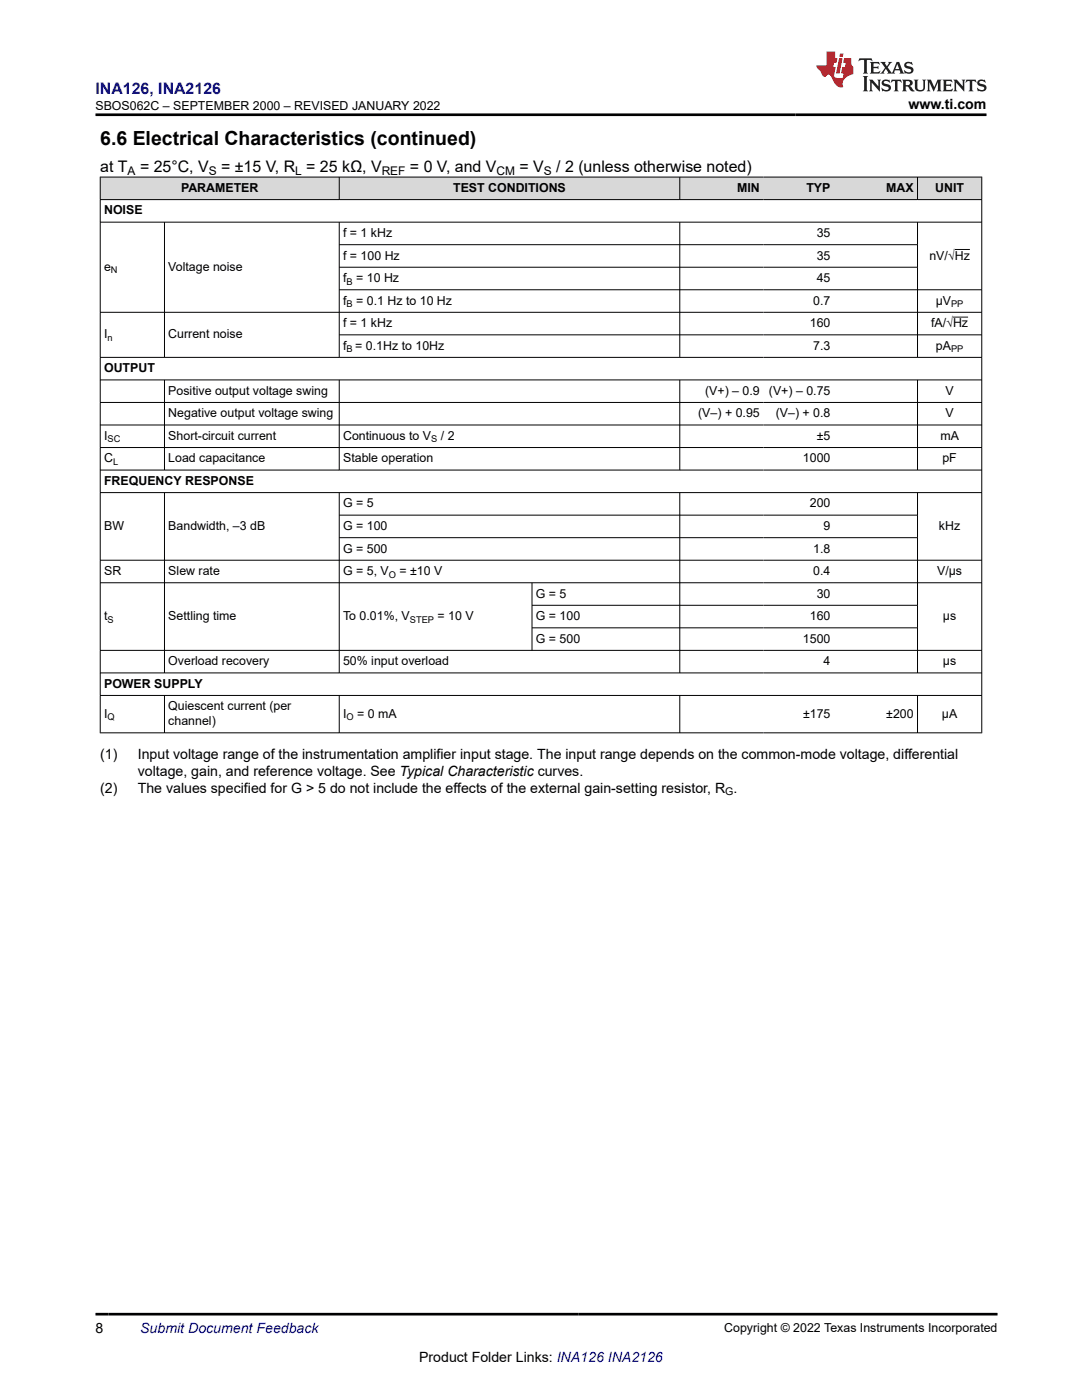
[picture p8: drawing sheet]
<svg xmlns="http://www.w3.org/2000/svg" width="216mm" height="279mm" viewBox="0 0 216 279" stroke-linecap="round" stroke-linejoin="round" font-family="sans-serif">
<defs><g id="words">
<text font-size="3.9" x="20" y="28.8">6.6 Electrical Characteristics (continued)</text>
<text font-size="3.2" fill="#00f" x="19.1" y="18.7">INA126, INA2126</text>
<g font-size="3.2">
<text x="20" y="34.3">at T</text>
<text x="27.9" y="34.3">= 25°C, V</text>
<text x="44.1" y="34.3">= ±15 V, R = 25 kΩ, V</text>
<text x="81.8" y="34.3">= 0 V, and V</text>
<text x="103.7" y="34.3">= V</text>
<text x="111" y="34.3">/ 2 (unless otherwise noted)</text>
</g>
<g font-size="2.8">
<text x="181.3" y="21.8">www.ti.com</text>
<text x="20" y="151.4">(1)</text>
<text x="27.5" y="151.4">Input voltage range of the instrumentation amplifier input stage. The input range depends on the common-mode voltage, differential</text>
<text x="27.5" y="154.8">voltage, gain, and reference voltage. See Typical Characteristic curves.</text>
<text x="20" y="158.2">(2)</text>
<text x="27.5" y="158.2">The values specified for G &gt; 5 do not include the effects of the external gain-setting resistor, R .</text>
<text x="19.1" y="266.1">8</text>
<text x="83.6" y="271.7">Product Folder Links: INA126 INA2126</text>
</g>
<text font-size="2.8" fill="#00f" x="28" y="266.1">Submit Document Feedback</text>
<g font-size="2.5">
<text x="19.1" y="21.9">SBOS062C – SEPTEMBER 2000 – REVISED JANUARY 2022</text>
<text x="36.1" y="38.3">PARAMETER</text>
<text x="90.4" y="38.3">TEST CONDITIONS</text>
<text x="147.1" y="38.3">MIN</text>
<text x="160.9" y="38.3">TYP</text>
<text x="176.8" y="38.3">MAX</text>
<text x="186.6" y="38.3">UNIT</text>
<text x="20.8" y="42.8">NOISE</text>
<text x="68.5" y="47.3">f = 1 kHz</text>
<text x="163" y="47.3">35</text>
<text x="68.5" y="51.8">f = 100 Hz</text>
<text x="163" y="51.8">35</text>
<text x="185.4" y="51.8">nV/√Hz</text>
<text x="20.8" y="54">e</text>
<text x="33.6" y="54">Voltage noise</text>
<text x="68.5" y="56.3">f</text>
<text x="71.1" y="56.3">= 10 Hz</text>
<text x="163" y="56.3">45</text>
<text x="68.5" y="60.8">f</text>
<text x="68.5" y="65.3">f = 1 kHz</text>
<text x="71.1" y="60.8">= 0.1 Hz to 10 Hz</text>
<text x="161.6" y="65.3">160</text>
<text x="162.3" y="60.8">0.7</text>
<text x="185.8" y="65.3">fA/√Hz</text>
<text x="186.7" y="60.8">µV</text>
<text x="20.8" y="67.5">I</text>
<text x="33.6" y="67.5">Current noise</text>
<text x="68.5" y="69.8">f = 0.1Hz to 10Hz</text>
<text x="162.3" y="69.8">7.3</text>
<text x="186.7" y="69.8">pA</text>
<text x="20.8" y="74.3">OUTPUT</text>
<text x="33.6" y="78.8">Positive output voltage swing</text>
<text x="33.6" y="83.3">Negative output voltage swing</text>
<text x="139.3" y="83.3">(V–) + 0.95</text>
<text x="140.7" y="78.8">(V+) – 0.9</text>
<text x="153.4" y="78.8">(V+) – 0.75</text>
<text x="154.8" y="83.3">(V–) + 0.8</text>
<text x="188.7" y="78.8">V</text>
<text x="188.7" y="83.3">V</text>
<text x="20.8" y="87.8">I</text>
<text x="33.6" y="87.8">Short-circuit current</text>
<text x="68.5" y="87.8">Continuous to V</text>
<text x="88" y="87.8">/ 2</text>
<text x="163" y="87.8">±5</text>
<text x="187.6" y="87.8">mA</text>
<text x="20.8" y="92.3">C</text>
<text x="33.6" y="92.3">Load capacitance</text>
<text x="68.5" y="92.3">Stable operation</text>
<text x="160.2" y="92.3">1000</text>
<text x="188" y="92.3">pF</text>
<text x="20.8" y="96.8">FREQUENCY RESPONSE</text>
<text x="68.5" y="101.3">G = 5</text>
<text x="161.6" y="101.3">200</text>
<text x="20.8" y="105.8">BW</text>
<text x="33.6" y="105.8">Bandwidth, –3 dB</text>
<text x="68.5" y="105.8">G = 100</text>
<text x="164.3" y="105.8">9</text>
<text x="187.4" y="105.8">kHz</text>
<text x="68.5" y="110.3">G = 500</text>
<text x="162.3" y="110.3">1.8</text>
<text x="20.8" y="114.8">SR</text>
<text x="33.6" y="114.8">Slew rate</text>
<text x="68.5" y="114.8">G = 5, V</text>
<text x="79.7" y="114.8">= ±10 V</text>
<text x="106.9" y="119.3">G = 5</text>
<text x="162.3" y="114.8">0.4</text>
<text x="163" y="119.3">30</text>
<text x="187" y="114.8">V/µs</text>
<text x="20.8" y="123.8">t</text>
<text x="33.6" y="123.8">Settling time</text>
<text x="68.5" y="123.8">To 0.01%, V</text>
<text x="87.3" y="123.8">= 10 V</text>
<text x="106.9" y="123.8">G = 100</text>
<text x="161.6" y="123.8">160</text>
<text x="188.2" y="123.8">µs</text>
<text x="106.9" y="128.3">G = 500</text>
<text x="160.2" y="128.3">1500</text>
<text x="20.8" y="137.3">POWER SUPPLY</text>
<text x="33.6" y="132.8">Overload recovery</text>
<text x="68.5" y="132.8">50% input overload</text>
<text x="164.3" y="132.8">4</text>
<text x="188.2" y="132.8">µs</text>
<text x="20.8" y="143.2">I</text>
<text x="33.6" y="141.8">Quiescent current (per</text>
<text x="68.5" y="143.2">I</text>
<text x="71.3" y="143.2">= 0 mA</text>
<text x="160.2" y="143.2">±175</text>
<text x="176.8" y="143.2">±200</text>
<text x="188" y="143.2">µA</text>
<text x="33.6" y="144.7">channel)</text>
<text x="144.5" y="265.8">Copyright © 2022 Texas Instruments Incorporated</text>
</g>
<g font-size="2.4">
<text x="25.5" y="34.9">A</text>
<text x="41.7" y="34.9">S</text>
<text x="58.9" y="34.9">L</text>
<text x="76.2" y="34.9">REF</text>
<text x="99.1" y="34.9">CM</text>
<text x="108.5" y="34.9">S</text>
</g>
<text font-size="2.1" x="144.7" y="158.7">G</text>
<g font-size="1.9">
<text x="22.1" y="54.5">N</text>
<text x="69.1" y="56.8">B</text>
<text x="69.1" y="61.3">B</text>
<text x="189.8" y="61.3">PP</text>
<text x="21.5" y="68">n</text>
<text x="69.1" y="70.3">B</text>
<text x="189.8" y="70.3">PP</text>
<text x="21.5" y="88.3">SC</text>
<text x="86" y="88.3">S</text>
<text x="22.6" y="92.8">L</text>
<text x="77.6" y="115.3">O</text>
<text x="21.5" y="124.3">S</text>
<text x="81.8" y="124.3">STEP</text>
<text x="21.5" y="143.7">Q</text>
<text x="69.1" y="143.7">O</text>
</g>
</g></defs>
<g fill="#d8d8d8">
<path d="M20 35.3h175.9v4.5h-175.9z" fill-rule="evenodd"/>
<path d="M20.1 35.4h47.5v4.4h-47.5z" fill-rule="evenodd"/>
<path d="M67.8 35.4h67.8v4.4h-67.8z" fill-rule="evenodd"/>
<path d="M135.7 35.4h16.6v4.4h-16.6z" fill-rule="evenodd"/>
<path d="M152.3 35.4h14.1v4.4h-14.1z" fill-rule="evenodd"/>
<path d="M166.4 35.4h16.6v4.4h-16.6z" fill-rule="evenodd"/>
<path d="M183.1 35.4h12.7v4.4h-12.7z" fill-rule="evenodd"/>
</g>
<g fill="none" stroke="#000" stroke-width=".2">
<path d="M19.9 35.3h176.1M19.9 39.8h176.1M20 35.3v111M67.7 35.3v4.6M135.6 35.3v4.6M183.1 35.3v4.6M195.9 35.3v111M19.9 44.3h176.1M32.8 44.3v27.1M67.7 44.3v27.1M67.7 48.8h115.4M67.7 53.3h115.4"/>
<path d="M135.6 44.3v27.1M183.1 44.3v27.1M190.5 49.8h3M196 57.8h-128.3M19.9 62.3h176.1M19.9 71.3h176.1M19.9 75.8h176.1M32.8 75.8v18.1M67.7 75.8v18.1M67.7 66.8h128.3M135.6 75.8v18.1M183.1 75.8v18.1"/>
<path d="M190.2 63.3h3M19.9 80.3h176.1M19.9 84.8h176.1M19.9 89.3h176.1M19.9 93.8h176.1M19.9 98.3h176.1M32.8 98.3v36.1M67.7 98.3v36.1M135.6 98.3v36.1M183.1 98.3v36.1M19.9 111.8h176.1M19.9 116.3h176.1"/>
<path d="M67.7 102.8h115.4M67.7 107.3h115.4M106.2 116.3v13.6M19.9 129.8h176.1M19.9 134.3h176.1M19.9 138.8h176.1M32.8 138.8v7.5M67.7 138.8v7.5M106.2 120.8h76.9M106.2 125.3h76.9M135.6 138.8v7.5M183.1 138.8v7.5"/>
<path d="M19.9 146.3h176.1"/>
</g>
<path d="M171.5 11.6l-.2 .6 .5-.2h.6v.1v2.2l-.2 .4h1l-.2-.4v-2.2v-.1h.5l.6 .2-.2-.6zM173.6 12.4l.2 .3v1.6l-.2 .4h1.9l.1-.6a1.08 1.08 0 0 1-1.3 .2v-.7h.6l.4 .2v-.7l-.4 .2h-.6v-.5l.2-.2a1 1 0 0 1 1 .3l-.1-.5zM175.7 12.4l.9 1.1-1 1.2h.9l-.2-.2 .5-.8 .4 .8-.2 .2h1.6l-.2-.2 .2-.5h.9l.1 .5-.1 .2h.9l-.2-.4-.8-1.9h-.5l-.9 2.1-.9-1.1 .9-1h-.8l.2 .2-.4 .6-.4-.6 .2-.2zM179 12.8l.4 1h-.7zM180.7 12.5a.65 .65 0 0 0-.2 .7 .65 .65 0 0 0 .6 .5l.6 .1 .1 .3a.79 .79 0 0 1-.7 .4 .79 .79 0 0 1-.7-.5l.1 .7 .2-.1a.93 .93 0 0 0 1.1 0 .93 .93 0 0 0 .4-.9 1.46 1.46 0 0 0-1.2-.6l-.1-.3a1.09 1.09 0 0 1 1.2 .2l-.2-.6-.1 .1-.5-.2zM172.2 15.2l.2 .4v2.2l-.2 .4h1l-.2-.4v-2.2l.2-.4zM173.4 15.9l.2 .4v1.5l-.2 .4h.8l-.3-.4 .1-1.3 1.6 1.8v-2l.2-.4h-.7l.1 .2 .1 1.1-1.2-1.3zM176.2 16a.65 .65 0 0 0-.2 .8 .65 .65 0 0 0 .6 .4l.6 .2 .1 .2a.79 .79 0 0 1-.7 .4 .79 .79 0 0 1-.7-.5l.1 .7 .2-.1a.93 .93 0 0 0 1.1 .1 .93 .93 0 0 0 .4-1 1.46 1.46 0 0 0-1.2-.5l-.1-.4a1.09 1.09 0 0 1 1.2 .2l-.1-.6-.2 .1-.5-.1zM177.9 15.9l-.1 .6a.63 .63 0 0 1 .8-.3v1.6l-.3 .4h1l-.2-.4v-1.6a.66 .66 0 0 1 .8 .3l-.1-.6zM180 15.9l.2 .4v1.5l-.2 .4h1l-.2-.2-.1-.7h.5l.1 .2a.79 .79 0 0 0 1.2 .6l-1-.9a.61 .61 0 0 0 .6-.6 .61 .61 0 0 0-.5-.7zM180.8 16.2h.1a.47 .47 0 0 1 .5 .1 .47 .47 0 0 1 .1 .5l-.1 .1-.7 .1zM182.3 15.9l.2 .2a2.27 2.27 0 0 0 .4 2 1.04 1.04 0 0 0 1.7-.7v-1.3l.2-.2h-.8l.2 .4v1.1a.6 .6 0 0 1-.6 .6 .6 .6 0 0 1-.6-.6v-1.1l.3-.4zM184.9 15.9l.2 .4v1.5l-.2 .4h.8l-.3-.4v-1.4l.9 1.9 .9-1.9v1.4l-.3 .4h1l-.2-.4v-1.5l.2-.4h-.8l-.7 1.5-.6-1.5zM188.1 15.9l.2 .4v1.5l-.2 .4h1.9l.1-.6a1.09 1.09 0 0 1-1.3 .2v-.7h.6l.4 .2v-.6l-.4 .2h-.6v-.6l.2-.1a1.01 1.01 0 0 1 1 .3l-.1-.6zM190.2 15.9l.3 .4v1.5l-.3 .4h.8l-.2-.4v-1.3l1.6 1.8v-2l.2-.4h-.7l.2 .2v1.1l-1.2-1.3zM192.8 15.9l-.1 .6a.63 .63 0 0 1 .8-.3v1.6l-.3 .4h1l-.2-.4v-1.6a.66 .66 0 0 1 .8 .3l-.1-.6zM195.2 16a.65 .65 0 0 0-.2 .8 .65 .65 0 0 0 .6 .4l.6 .2 .2 .2a.79 .79 0 0 1-.7 .4 .79 .79 0 0 1-.7-.5l.1 .7 .2-.1a.93 .93 0 0 0 1 .1 .93 .93 0 0 0 .5-1 1.46 1.46 0 0 0-1.3-.5v-.4a1.09 1.09 0 0 1 1.2 .2l-.2-.6-.2 .1-.5-.1z" fill="#231f20"/>
<path d="M164.9 10.3v2.7h-2l.1 .4 .8 1a.95 .95 0 0 0 1 .9 .59 .59 0 0 1 .5-.4 .59 .59 0 0 1 .5 .3l.4 .8a1.59 1.59 0 0 0 2.1 1.4 1.61 1.61 0 0 1 1-2.3l1-.3-.1-1.5a1.59 1.59 0 0 1-.3-1.7h-1.5l-.2 .9h.6l-.2 .9h-.5l-.2 .9v.3l.4 .1-.1 .9h-.7a.73 .73 0 0 1-1-.7l.3-1.5h-.5l.1-.9h.5l.2-.9h-.5v-1.3zM167.4 11.6l-.6 3.1h.7l.6-3.1zM167.6 10.7l-.1 .6h.7l.1-.6z" fill="#ed1c24"/>
<path d="M19.1 22.9h177.8M19.1 262.3h179.9" fill="none" stroke="#000" stroke-width=".53"/>
<use href="#words"/>
</svg>
